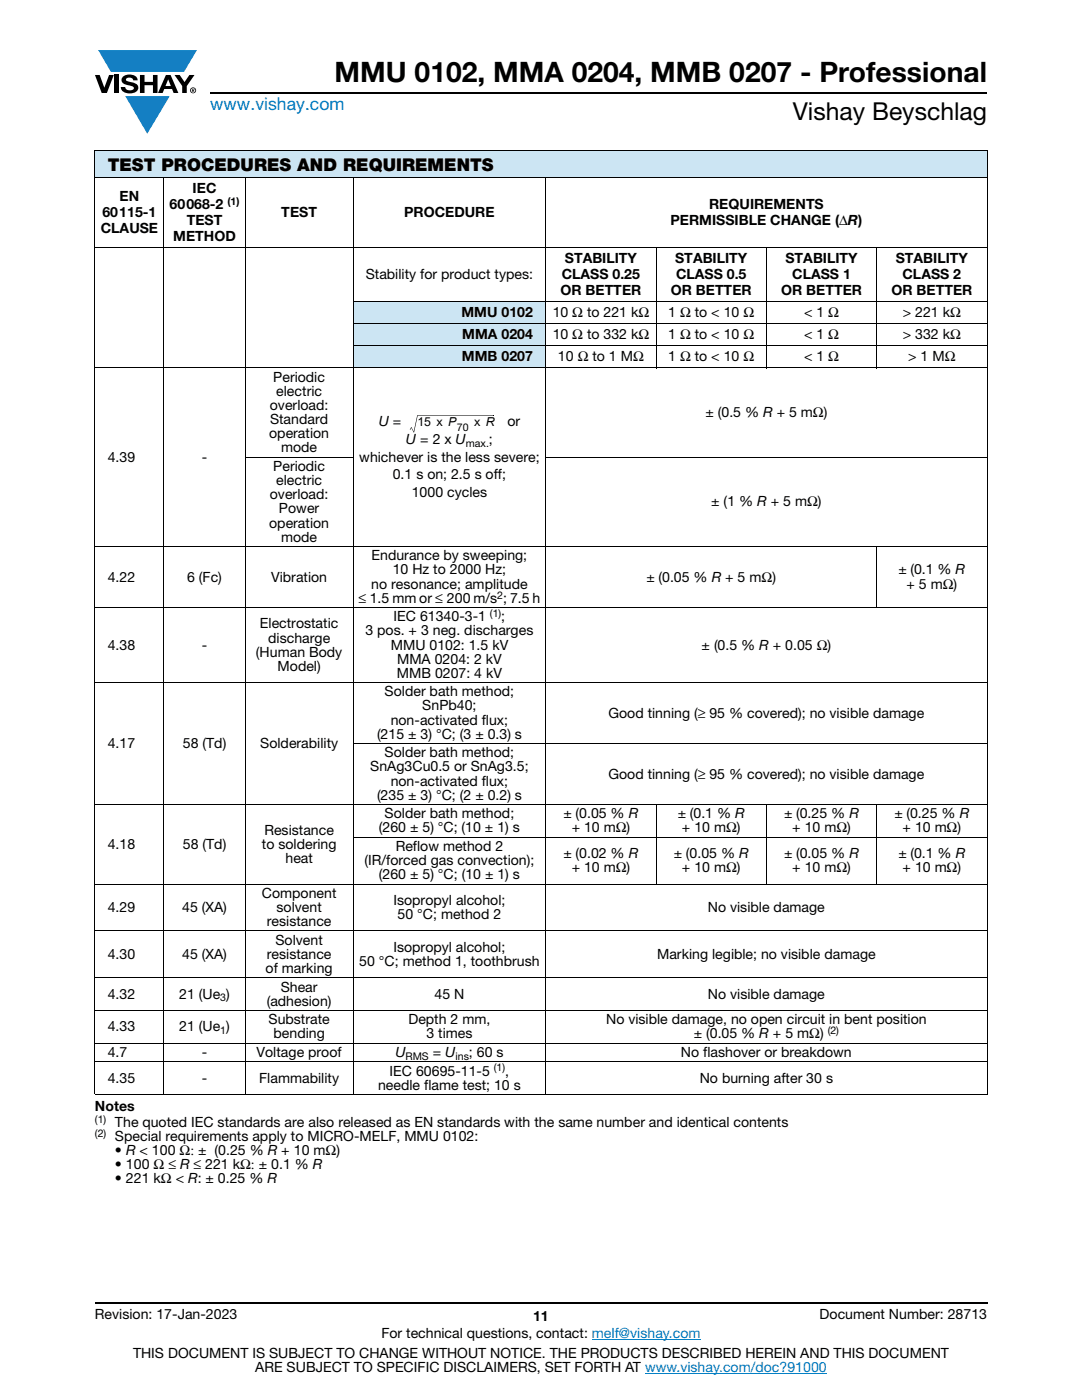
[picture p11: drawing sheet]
<svg xmlns="http://www.w3.org/2000/svg" width="216mm" height="279mm" viewBox="0 0 216 279" stroke-linecap="round" stroke-linejoin="round" font-family="sans-serif">
<defs><g id="words">
<text font-size="5.6" x="66.8" y="16.4">MMU 0102, MMA 0204, MMB 0207 - Professional</text>
<text font-size="4.9" x="158.2" y="24">Vishay Beyschlag</text>
<text font-size="3.5" fill="#007ec4" x="42" y="21.9">www.vishay.com</text>
<text font-size="3.5" x="21.5" y="34.1">TEST PROCEDURES AND REQUIREMENTS</text>
<g font-size="2.8">
<text x="23.9" y="40.2">EN</text>
<text x="33.8" y="41.8">60 068-2</text>
<text x="38.4" y="38.6">IEC</text>
<text x="141.5" y="41.8">REQUIREMENTS</text>
<text x="20.1" y="46.5">CLAUSE</text>
<text x="20.4" y="43.4">60 115-1</text>
<text x="37.3" y="45">TEST</text>
<text x="56.1" y="43.4">TEST</text>
<text x="80.6" y="43.4">PROCEDURE</text>
<text x="133.8" y="45">PERMISSIBLE CHANGE (ΔR)</text>
<text x="34.6" y="48.1">METHOD</text>
<text x="112.7" y="52.6">STABILITY</text>
<text x="134.7" y="52.6">STABILITY</text>
<text x="156.7" y="52.6">STABILITY</text>
<text x="178.7" y="52.6">STABILITY</text>
<text x="73" y="55.7">Stability for product types:</text>
<text x="111.8" y="58.9">OR BETTER</text>
<text x="112.1" y="55.7">CLASS 0.25</text>
<text x="133.9" y="58.9">OR BETTER</text>
<text x="134.9" y="55.7">CLASS 0.5</text>
<text x="155.9" y="58.9">OR BETTER</text>
<text x="158.1" y="55.7">CLASS 1</text>
<text x="177.9" y="58.9">OR BETTER</text>
<text x="180.1" y="55.7">CLASS 2</text>
<text x="92.1" y="63.3">MMU 0102</text>
<text x="110.3" y="63.3">10 Ω to 221 kΩ</text>
<text x="133.4" y="63.3">1 Ω to &lt; 10 Ω</text>
<text x="160.4" y="63.3">&lt; 1 Ω</text>
<text x="180.1" y="63.3">&gt; 221 kΩ</text>
<text x="92.2" y="67.7">MMA 0204</text>
<text x="110.3" y="67.7">10 Ω to 332 kΩ</text>
<text x="133.3" y="67.7">1 Ω to &lt; 10 Ω</text>
<text x="160.4" y="67.7">&lt; 1 Ω</text>
<text x="180.1" y="67.7">&gt; 332 kΩ</text>
<text x="54.5" y="76.2">Periodic</text>
<text x="92.2" y="72.1">MMB 0207</text>
<text x="111.3" y="72.1">10 Ω to 1 MΩ</text>
<text x="133.3" y="72.1">1 Ω to &lt; 10 Ω</text>
<text x="160.4" y="72.1">&lt; 1 Ω</text>
<text x="181.2" y="72.1">&gt; 1 MΩ</text>
<text x="53.8" y="81.8">overload:</text>
<text x="55.1" y="79">electric</text>
<text x="140.8" y="83.2">± (0.5 % R + 5 mΩ)</text>
<text x="53.7" y="87.5">operation</text>
<text x="53.9" y="84.6">Standard</text>
<text x="75.6" y="85.1">U =</text>
<text x="81" y="88.6">U = 2 x U</text>
<text x="97.6" y="88.6">;</text>
<text x="101.2" y="85.1">or</text>
<text x="21.5" y="92.1">4.39</text>
<text x="40.3" y="92.1">-</text>
<text x="54.5" y="94">Periodic</text>
<text x="56.1" y="90.3">mode</text>
<text x="71.7" y="92.1">whichever is the less severe;</text>
<text x="78.4" y="95.7">0.1 s on; 2.5 s off;</text>
<text x="53.8" y="99.7">overload:</text>
<text x="55.1" y="96.8">electric</text>
<text x="82.1" y="99.2">1000 cycles</text>
<text x="141.9" y="101">± (1 % R + 5 mΩ)</text>
<text x="53.7" y="105.3">operation</text>
<text x="55.7" y="102.5">Power</text>
<text x="56.1" y="108.1">mode</text>
<text x="74.1" y="111.8">Endurance by sweeping;</text>
<text x="21.5" y="116.1">4.22</text>
<text x="37.3" y="116.1">6 (Fc)</text>
<text x="54.1" y="116.1">Vibration</text>
<text x="74.1" y="117.5">no resonance; amplitude</text>
<text x="78.4" y="114.6">10 Hz to 2000 Hz;</text>
<text x="129" y="116.1">± (0.05 % R + 5 mΩ)</text>
<text x="179.3" y="114.5">± (0.1 % R</text>
<text x="180.9" y="117.6">+ 5 mΩ)</text>
<text x="51.9" y="125.4">Electrostatic</text>
<text x="71.5" y="120.3">≤ 1.5 mm or ≤ 200 m/s ; 7.5 h</text>
<text x="78.5" y="124">IEC 61340-3-1</text>
<text x="100" y="124">;</text>
<text x="21.5" y="129.6">4.38</text>
<text x="40.3" y="129.6">-</text>
<text x="51.1" y="131">(Human Body</text>
<text x="53.5" y="128.2">discharge</text>
<text x="72.9" y="126.8">3 pos. + 3 neg. discharges</text>
<text x="78" y="129.6">MMU 0102: 1.5 kV</text>
<text x="140" y="129.6">± (0.5 % R + 0.05 Ω)</text>
<text x="55.4" y="133.9">Model)</text>
<text x="79.2" y="135.3">MMB 0207: 4 kV</text>
<text x="79.2" y="132.5">MMA 0204: 2 kV</text>
<text x="76.8" y="139">Solder bath method;</text>
<text x="84.3" y="141.8">SnPb40;</text>
<text x="121.4" y="143.2">Good tinning (≥ 95 % covered); no visible damage</text>
<text x="21.5" y="149.3">4.17</text>
<text x="36.5" y="149.3">58 (Td)</text>
<text x="51.9" y="149.3">Solderability</text>
<text x="75.2" y="147.4">(215 ± 3) °C; (3 ± 0.3) s</text>
<text x="78" y="144.6">non-activated flux;</text>
<text x="73.9" y="154">SnAg3Cu0.5 or SnAg3.5;</text>
<text x="76.8" y="151.2">Solder bath method;</text>
<text x="121.4" y="155.4">Good tinning (≥ 95 % covered); no visible damage</text>
<text x="75.2" y="159.6">(235 ± 3) °C; (2 ± 0.2) s</text>
<text x="78" y="156.8">non-activated flux;</text>
<text x="52.8" y="166.6">Resistance</text>
<text x="75.6" y="166.1">(260 ± 5) °C; (10 ± 1) s</text>
<text x="76.8" y="163.3">Solder bath method;</text>
<text x="112.4" y="163.3">± (0.05 % R</text>
<text x="114.1" y="166.1">+ 10 mΩ)</text>
<text x="135.2" y="163.3">± (0.1 % R</text>
<text x="136.1" y="166.1">+ 10 mΩ)</text>
<text x="156.5" y="163.3">± (0.25 % R</text>
<text x="158.1" y="166.1">+ 10 mΩ)</text>
<text x="178.5" y="163.3">± (0.25 % R</text>
<text x="180.1" y="166.1">+ 10 mΩ)</text>
<text x="21.5" y="169.4">4.18</text>
<text x="36.5" y="169.4">58 (Td)</text>
<text x="52.3" y="169.4">to soldering</text>
<text x="57" y="172.2">heat</text>
<text x="72.7" y="172.7">(IR/forced gas convection);</text>
<text x="79" y="169.8">Reflow method 2</text>
<text x="112.4" y="171.3">± (0.02 % R</text>
<text x="134.5" y="171.3">± (0.05 % R</text>
<text x="156.5" y="171.3">± (0.05 % R</text>
<text x="179.3" y="171.3">± (0.1 % R</text>
<text x="52.2" y="179.2">Component</text>
<text x="75.6" y="175.5">(260 ± 5) °C; (10 ± 1) s</text>
<text x="114.1" y="174.1">+ 10 mΩ)</text>
<text x="136.1" y="174.1">+ 10 mΩ)</text>
<text x="158.1" y="174.1">+ 10 mΩ)</text>
<text x="180.1" y="174.1">+ 10 mΩ)</text>
<text x="21.5" y="182">4.29</text>
<text x="36.3" y="182">45 (XA)</text>
<text x="53.2" y="184.8">resistance</text>
<text x="55.2" y="182">solvent</text>
<text x="78.5" y="180.6">Isopropyl alcohol;</text>
<text x="79.3" y="183.4">50 °C; method 2</text>
<text x="141.2" y="182">No visible damage</text>
<text x="21.5" y="191.4">4.30</text>
<text x="36.3" y="191.4">45 (XA)</text>
<text x="53.2" y="191.4">resistance</text>
<text x="55" y="188.6">Solvent</text>
<text x="78.5" y="189.9">Isopropyl alcohol;</text>
<text x="131.1" y="191.4">Marking legible; no visible damage</text>
<text x="53" y="194.2">of marking</text>
<text x="56" y="197.9">Shear</text>
<text x="71.7" y="192.8">50 °C; method 1, toothbrush</text>
<text x="21.5" y="199.3">4.32</text>
<text x="35.8" y="199.3">21 (Ue )</text>
<text x="53.2" y="200.7">(adhesion)</text>
<text x="86.7" y="199.3">45 N</text>
<text x="141.3" y="199.3">No visible damage</text>
<text x="21.5" y="205.8">4.33</text>
<text x="35.8" y="205.8">21 (Ue )</text>
<text x="53.6" y="204.4">Substrate</text>
<text x="54.6" y="207.2">bending</text>
<text x="81.5" y="204.4">Depth 2 mm,</text>
<text x="85.1" y="207.2">3 times</text>
<text x="120.9" y="204.4">No visible damage, no open circuit in bent position</text>
<text x="138.4" y="207.2">± (0.05 % R + 5 mΩ)</text>
<text x="21.5" y="210.9">4.7</text>
<text x="40.3" y="210.9">-</text>
<text x="51.2" y="210.9">Voltage proof</text>
<text x="77.7" y="214.7">IEC 60695-11-5</text>
<text x="78.9" y="210.9">U</text>
<text x="86.4" y="210.9">= U</text>
<text x="93.6" y="210.9">; 60 s</text>
<text x="100.8" y="214.7">,</text>
<text x="135.9" y="210.9">No flashover or breakdown</text>
<text x="18.9" y="221.7">Notes</text>
<text x="21.5" y="216.1">4.35</text>
<text x="40.3" y="216.1">-</text>
<text x="51.7" y="216.1">Flammability</text>
<text x="75.4" y="217.5">needle flame test; 10 s</text>
<text x="139.6" y="216.1">No burning after 30 s</text>
<text x="22.9" y="224.9">The quoted IEC standards are also released as EN standards with the same number and identical contents</text>
<text x="22.9" y="227.7">Special requirements apply to MICRO-MELF, MMU 0102:</text>
<text x="22.9" y="230.5">• R &lt; 100 Ω: ± (0.25 % R + 10 mΩ)</text>
<text x="22.9" y="233.4">• 100 Ω ≤ R ≤ 221 kΩ: ± 0.1 % R</text>
<text x="22.9" y="236.2">• 221 kΩ &lt; R: ± 0.25 % R</text>
<text x="18.9" y="263.3">Revision: 17-Jan-2023</text>
<text x="106.4" y="263.6">11</text>
<text x="163.6" y="263.3">Document Number: 28713</text>
<text x="76.1" y="267.1">For technical questions, contact: melf@vishay.com</text>
<text x="26.5" y="271">THIS DOCUMENT IS SUBJECT TO CHANGE WITHOUT NOTICE. THE PRODUCTS DESCRIBED HEREIN AND THIS DOCUMENT</text>
<text x="50.9" y="273.8">ARE SUBJECT TO SPECIFIC DISCLAIMERS, SET FORTH AT www.vishay.com/doc?91000</text>
</g>
<g font-size="2.5">
<text x="83.3" y="85.1">15 x P</text>
<text x="94.6" y="85.1">x R</text>
</g>
<g font-size="2.1">
<text x="45.4" y="40.9">(1)</text>
<text x="91.2" y="86.1">70</text>
<text x="92.9" y="89.1">max.</text>
<text x="99.2" y="119.4">2</text>
<text x="97.8" y="123.1">(1)</text>
<text x="44" y="199.8">3</text>
<text x="44" y="206.3">1</text>
<text x="165.2" y="206.4">(2)</text>
<text x="80.9" y="211.5">RMS</text>
<text x="90.9" y="211.5">ins</text>
<text x="98.6" y="213.8">(1)</text>
<text x="18.9" y="224">(1)</text>
<text x="18.9" y="226.9">(2)</text>
</g>
</g></defs>
<g fill="#147fc3">
<path d="M19.6 10h19.7l-2.6 4.3h-1.1h-13.5z"/>
<path d="M25 19.2h8.9l-4.5 7.5z"/>
</g>
<g fill="#000">
<path d="M18.9 15h1l.9 2.5 1-2.5h.9l-1.4 3.6h-1zM22.9 15h.9v3.6h-.9zM24.6 15.3a2.1 2.1 0 0 1 2.8 .3l.1 .4h-.9a.79 .79 0 0 0-.7-.5 .79 .79 0 0 0-.8 .4l.3 .3 1 .2a1.08 1.08 0 0 1 1.2 1 1.08 1.08 0 0 1-1.1 1.2 1.73 1.73 0 0 1-2.4-1.2h.9a.96 .96 0 0 0 .8 .6 .96 .96 0 0 0 .9-.4 1.31 1.31 0 0 0-1.2-.6 1.03 1.03 0 0 1-1.1-.6 1.03 1.03 0 0 1 .2-1.1zM27.9 15h.9v1.3h1.7v-1.3h.9v3.6h-.9v-1.6h-1.7v1.6h-.9zM34.8 15h1.1l.9 1.4 1-1.4h1l-1.5 2.2v1.4h-.9v-1.4z"/>
<path d="M33.6 15.9l.5 1.3h-1.1zM33.1 15l-1.6 3.6h1l.3-.8h1.5l.3 .8h1l-1.6-3.6z"/>
<path d="M38.4 17.8h.2v.2h-.2zM38.3 17.7v.7h.1v-.3l.4 .3-.2-.3 .2-.2-.1-.2z"/>
<path d="M38.1 18a.46 .46 0 0 1 .9 0 .46 .46 0 0 1-.9 0zM37.9 18a.6 .6 0 0 0 1.2 0 .6 .6 0 0 0-1.2 0z"/>
</g>
<path d="M42 18.6h155M18.9 260h178.1" fill="none" stroke="#000" stroke-width=".36"/>
<path d="M118.1 267.3h21.7M128.7 274h36.3" fill="none" stroke="#007ec4" stroke-width=".2"/>
<g fill="#cce5f3">
<path d="M18.9 30h178.1v5.5h-178.1z"/>
<path d="M70.5 60.2h38.4v4.4h-38.4z"/>
<path d="M70.5 64.6h38.4v4.4h-38.4z"/>
<path d="M70.5 69h38.4v4.4h-38.4z"/>
</g>
<g fill="none" stroke="#000" stroke-width=".2">
<path d="M18.9 30h178.1M18.9 35.5h178.1M18.9 30.1v188.2M32.7 35.4v183.1M48.9 35.4v183.1M70.5 35.4v183.1M108.9 35.4v183.1M197 30.1v188.2M18.9 49.4h178.1M130.9 49.3v24.2M152.9 49.3v24.2M174.9 49.3v24.2"/>
<path d="M18.9 73.4h178.1M70.4 60.2h126.6M70.4 64.6h126.6M70.4 69h126.6M48.9 91.2h21.6M83.2 82.9h15.3M108.8 91.2h88.2M18.9 109.1h178.1M174.9 109v12.3M18.9 121.2h178.1M18.9 136.2h178.1M70.4 148.4h126.6"/>
<path d="M18.9 160.6h178.1M18.9 176.4h178.1M70.4 167.1h126.6M130.9 160.5v16M152.9 160.5v16M174.9 160.5v16M18.9 185.8h178.1M18.9 195.1h178.1M18.9 201.7h178.1M18.9 208.2h178.1M18.9 211.9h178.1M18.9 218.4h178.1"/>
</g>
<path d="M81.8 85.7l.1 .1zM82 85.3l-.1 .5zM82.5 86.3h.1zM82.1 85.2l.4 1.1zM82.5 86.2l.1 .1zM83.2 82.9h.2l-.8 3.4-.1-.1zM98.5 82.8v.2z" fill="#000"/>
<use href="#words"/>
</svg>
